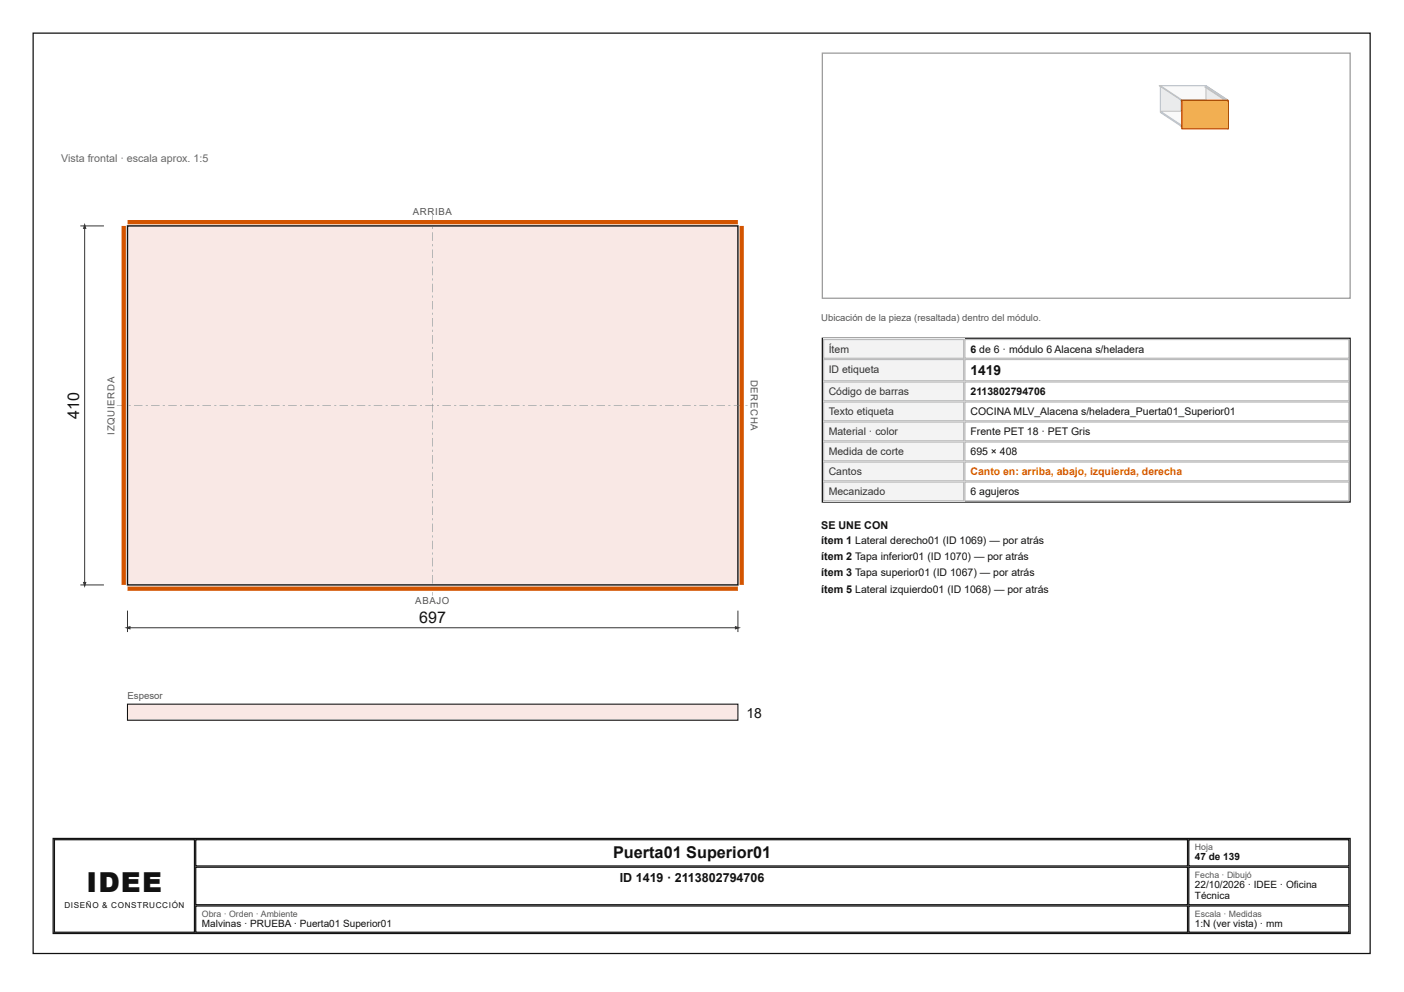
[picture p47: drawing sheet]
<svg xmlns="http://www.w3.org/2000/svg" width="297mm" height="210mm" viewBox="0 0 297 210" stroke-linecap="round" stroke-linejoin="round" font-family="sans-serif">
<defs><g id="words">
<text font-size="5.8" fill="#111" x="18.3" y="188.6">IDEE</text>
<g font-size="3.4" fill="#111">
<text x="16.8" y="88.6" transform="rotate(-90 16.8 88.6)">410</text>
<text x="88.7" y="131.9">697</text>
<text x="129.7" y="181.5">Puerta01 Superior01</text>
</g>
<g font-size="2.9" fill="#111">
<text x="205.3" y="79.4">1419</text>
<text x="157.9" y="151.8">18</text>
</g>
<text font-size="2.6" fill="#111" x="131.1" y="186.5">ID 1419 · 2113802794706</text>
<text font-size="2.3" fill="#666" x="12.9" y="34.4">Vista frontal · escala aprox. 1:5</text>
<g font-size="2.3" fill="#111">
<text x="173.7" y="111.9">SE UNE CON</text>
<text x="173.7" y="115.1">ítem 1 Lateral derecho01 (ID 1069) — por atrás</text>
<text x="173.7" y="118.5">ítem 2 Tapa inferior01 (ID 1070) — por atrás</text>
<text x="173.7" y="122">ítem 3 Tapa superior01 (ID 1067) — por atrás</text>
<text x="173.7" y="125.4">ítem 5 Lateral izquierdo01 (ID 1068) — por atrás</text>
</g>
<g font-size="2.2" fill="#333">
<text x="175.3" y="74.6">Ítem</text>
<text x="175.3" y="78.8">ID etiqueta</text>
<text x="175.3" y="83.6">Código de barras</text>
<text x="175.3" y="87.8">Texto etiqueta</text>
<text x="175.3" y="92.1">Material · color</text>
<text x="175.3" y="96.3">Medida de corte</text>
<text x="175.3" y="100.5">Cantos</text>
<text x="175.3" y="104.8">Mecanizado</text>
</g>
<g font-size="2.2" fill="#111">
<text x="205.3" y="74.6">6 de 6 · módulo 6 Alacena s/heladera</text>
<text x="205.3" y="83.6">2113802794706</text>
<text x="205.3" y="87.8">COCINA MLV_Alacena s/heladera_Puerta01_Superior01</text>
<text x="205.3" y="92.1">Frente PET 18 · PET Gris</text>
<text x="205.3" y="96.3">695 × 408</text>
<text x="205.3" y="104.8">6 agujeros</text>
</g>
<text font-size="2.2" fill="#d35400" x="205.3" y="100.5">Canto en: arriba, abajo, izquierda, derecha</text>
<g font-size="2.1" fill="#111">
<text x="252.8" y="182">47 de 139</text>
<text x="252.8" y="187.9">22/10/2026 · IDEE · Oficina</text>
<text x="252.8" y="190.2">Técnica</text>
<text x="42.7" y="196.1">Malvinas · PRUEBA · Puerta01 Superior01</text>
<text x="252.8" y="196.1">1:N (ver vista) · mm</text>
</g>
<g font-size="2" fill="#555">
<text x="87.3" y="45.5">ARRIBA</text>
<text x="173.7" y="68">Ubicación de la pieza (resaltada) dentro del módulo.</text>
<text x="158.8" y="80.3" transform="rotate(90 158.8 80.3)">DERECHA</text>
<text x="24.3" y="91.9" transform="rotate(-90 24.3 91.9)">IZQUIERDA</text>
<text x="87.9" y="127.8">ABAJO</text>
<text x="27" y="147.9">Espesor</text>
</g>
<g font-size="1.9" fill="#555">
<text x="252.8" y="179.9">Hoja</text>
<text x="252.8" y="185.7">Fecha · Dibujó</text>
<text x="42.7" y="193.9">Obra · Orden · Ambiente</text>
<text x="252.8" y="193.9">Escala · Medidas</text>
</g>
<text font-size="1.7" fill="#111" x="13.6" y="192.1">DISEÑO &amp; CONSTRUCCIÓN</text>
</g></defs>
<path d="M7 7h282.9v194.7h-282.9z" fill="none" stroke="#111" stroke-width=".26"/>
<path d="M27 47.8h129.1v76h-129.1z" fill="#f9e8e5"/>
<path d="M27 47.8h129.1v76h-129.1z" fill="none" stroke="#111" stroke-width=".29"/>
<g fill="#888">
<path d="M91.5 45.5h.1v1.8h-.1zM91.5 48h.1v.5h-.1zM91.5 49.2h.1v1.8h-.1zM91.5 51.7h.1v.4h-.1zM91.5 52.8h.1v1.8h-.1zM91.5 55.3h.1v.4h-.1zM91.5 56.4h.1v1.8h-.1zM91.5 58.9h.1v.5h-.1zM91.5 60h.1v1.8h-.1zM91.5 62.5h.1v.5h-.1zM91.5 63.7h.1v1.8h-.1zM91.5 66.1h.1v.5h-.1zM91.5 67.3h.1v1.8h-.1zM91.5 69.8h.1v.4h-.1zM91.5 70.9h.1v1.8h-.1zM91.5 73.4h.1v.5h-.1zM91.5 74.5h.1v1.8h-.1zM91.5 77h.1v.5h-.1zM91.5 78.2h.1v1.8h-.1zM91.5 80.6h.1v.5h-.1zM91.5 81.8h.1v1.8h-.1zM91.5 84.3h.1v.4h-.1zM91.5 85.4h.1v1.8h-.1zM91.5 87.9h.1v.5h-.1zM91.5 89h.1v1.8h-.1zM91.5 91.5h.1v.5h-.1zM91.5 92.7h.1v1.8h-.1zM91.5 95.1h.1v.5h-.1zM91.5 96.3h.1v1.8h-.1zM91.5 98.8h.1v.4h-.1zM91.5 99.9h.1v1.8h-.1zM91.5 102.4h.1v.5h-.1zM91.5 103.5h.1v1.8h-.1zM91.5 106h.1v.5h-.1zM91.5 107.2h.1v1.8h-.1zM91.5 109.6h.1v.5h-.1zM91.5 110.8h.1v1.8h-.1zM91.5 113.3h.1v.4h-.1zM91.5 114.4h.1v1.8h-.1zM91.5 116.9h.1v.5h-.1zM91.5 118h.1v1.8h-.1zM91.5 120.5h.1v.5h-.1zM91.5 121.7h.1v1.8h-.1zM91.5 124.1h.1v.5h-.1zM91.5 125.3h.1v.7h-.1z"/>
<path d="M24.7 85.7h1.8v.1h-1.8zM27.2 85.7h.5v.1h-.5zM28.3 85.7h1.8v.1h-1.8zM30.8 85.7h.5v.1h-.5zM32 85.7h1.8v.1h-1.8zM34.4 85.7h.5v.1h-.5zM35.6 85.7h1.8v.1h-1.8zM38.1 85.7h.4v.1h-.4zM39.2 85.7h1.8v.1h-1.8zM41.7 85.7h.4v.1h-.4zM42.8 85.7h1.8v.1h-1.8zM45.3 85.7h.5v.1h-.5zM46.5 85.7h1.8v.1h-1.8zM48.9 85.7h.5v.1h-.5zM50.1 85.7h1.8v.1h-1.8zM52.6 85.7h.4v.1h-.4zM53.7 85.7h1.8v.1h-1.8zM56.2 85.7h.4v.1h-.4zM57.3 85.7h1.8v.1h-1.8zM59.8 85.7h.5v.1h-.5zM61 85.7h1.8v.1h-1.8zM63.4 85.7h.5v.1h-.5zM64.6 85.7h1.8v.1h-1.8zM67.1 85.7h.4v.1h-.4zM68.2 85.7h1.8v.1h-1.8zM70.7 85.7h.4v.1h-.4zM71.8 85.7h1.8v.1h-1.8zM74.3 85.7h.5v.1h-.5zM75.5 85.7h1.8v.1h-1.8zM77.9 85.7h.5v.1h-.5zM79.1 85.7h1.8v.1h-1.8zM81.6 85.7h.4v.1h-.4zM82.7 85.7h1.8v.1h-1.8zM85.2 85.7h.4v.1h-.4zM86.3 85.7h1.8v.1h-1.8zM88.8 85.7h.5v.1h-.5zM90 85.7h1.8v.1h-1.8zM92.4 85.7h.5v.1h-.5zM93.6 85.7h1.8v.1h-1.8zM96.1 85.7h.4v.1h-.4zM97.2 85.7h1.8v.1h-1.8zM99.7 85.7h.4v.1h-.4zM100.8 85.7h1.8v.1h-1.8zM103.3 85.7h.5v.1h-.5zM104.5 85.7h1.8v.1h-1.8zM106.9 85.7h.5v.1h-.5zM108.1 85.7h1.8v.1h-1.8zM110.6 85.7h.4v.1h-.4zM111.7 85.7h1.8v.1h-1.8zM114.2 85.7h.4v.1h-.4zM115.3 85.7h1.8v.1h-1.8zM117.8 85.7h.5v.1h-.5zM119 85.7h1.8v.1h-1.8zM121.4 85.7h.5v.1h-.5zM122.6 85.7h1.8v.1h-1.8zM125.1 85.7h.4v.1h-.4zM126.2 85.7h1.8v.1h-1.8zM128.7 85.7h.4v.1h-.4zM129.8 85.7h1.8v.1h-1.8zM132.3 85.7h.5v.1h-.5zM133.4 85.7h1.9v.1h-1.9zM135.9 85.7h.5v.1h-.5zM137.1 85.7h1.8v.1h-1.8zM139.6 85.7h.4v.1h-.4zM140.7 85.7h1.8v.1h-1.8zM143.2 85.7h.4v.1h-.4zM144.3 85.7h1.8v.1h-1.8zM146.8 85.7h.5v.1h-.5zM147.9 85.7h1.9v.1h-1.9zM150.4 85.7h.5v.1h-.5zM151.6 85.7h1.8v.1h-1.8zM154.1 85.7h.4v.1h-.4zM155.2 85.7h1.8v.1h-1.8zM157.7 85.7h.4v.1h-.4z"/>
</g>
<path d="M26.2 47.8v76M27 47h129.1M156.9 47.8v76M27 124.6h129.1" fill="none" stroke="#d35400" stroke-width=".91" stroke-linecap="butt"/>
<path d="M27 129.2v4.5M27 132.8h129.1M156.1 129.2v4.5" fill="none" stroke="#333" stroke-width=".21"/>
<g fill="#333">
<path d="M26.3 132.8l1.3-.4v.8z"/>
<path d="M155.5 132.4l1.2 .4-1.2 .4z"/>
</g>
<path d="M17 47.8h5M17.9 47.8v76M17 123.8h5" fill="none" stroke="#333" stroke-width=".21"/>
<g fill="#333">
<path d="M17.9 47.2l.4 1.2h-.8z"/>
<path d="M17.5 123.1h.8l-.4 1.3z"/>
</g>
<path d="M27 149h129.1v3.4h-129.1z" fill="#f9e8e5"/>
<path d="M27 149h129.1v3.4h-129.1z" fill="none" stroke="#111" stroke-width=".23"/>
<path d="M174 11.2h111.6v51.9h-111.6z" fill="none" stroke="#999" stroke-width=".26"/>
<path d="M255 18.5v5.2" fill="none" stroke="#e9ebee" stroke-width=".21"/>
<path d="M245.6 18.5h9.4zM255 18.5v5.2z" fill="none" stroke="#b8bec7" stroke-width=".21"/>
<path d="M245.6 18.5h9.4" fill="none" stroke="#f7f8f9" stroke-width=".21"/>
<path d="M245.6 18.5h9.4v5.2h-9.4z" fill="#f2f3f5"/>
<path d="M245.6 18.5h9.4v5.2h-9.4z" fill="none" stroke="#b8bec7" stroke-width=".21"/>
<path d="M245.5 18.1l4.6 3.1v5.6l-4.6-3z" fill="#e9ebee"/>
<path d="M245.5 18.1l4.6 3.1v5.6l-4.6-3z" fill="none" stroke="#b8bec7" stroke-width=".21"/>
<path d="M245.2 18.1h.3l4.6 3.1h-.3z" fill="#f7f8f9"/>
<path d="M245.2 18.1h.3l4.6 3.1h-.3zM249.8 21.2h.3v5.6h-.3z" fill="none" stroke="#b8bec7" stroke-width=".21"/>
<path d="M250 21.2v5.6" fill="none" stroke="#f2f3f5" stroke-width=".25"/>
<path d="M254.9 23.5l4.6 3.1v.2l-4.6-3z" fill="#e9ebee"/>
<path d="M254.9 23.5l4.6 3.1v.2l-4.6-3z" fill="none" stroke="#b8bec7" stroke-width=".21"/>
<path d="M245.5 23.5h9.4l4.6 3.1h-9.4z" fill="#f7f8f9"/>
<path d="M245.5 23.5h9.4l4.6 3.1h-9.4zM250.1 26.6h9.4v.2h-9.4z" fill="none" stroke="#b8bec7" stroke-width=".21"/>
<path d="M250.1 26.7h9.4" fill="none" stroke="#f2f3f5" stroke-width=".26"/>
<path d="M255.1 18.1l4.6 3.1v.2l-4.6-3z" fill="#e9ebee"/>
<path d="M255.1 18.1l4.6 3.1v.2l-4.6-3z" fill="none" stroke="#b8bec7" stroke-width=".21"/>
<path d="M245.5 18.1h9.6l4.6 3.1h-9.6z" fill="#f7f8f9"/>
<path d="M245.5 18.1h9.6l4.6 3.1h-9.6zM250.1 21.2h9.6v.2h-9.6z" fill="none" stroke="#b8bec7" stroke-width=".21"/>
<path d="M250.1 21.3h9.6" fill="none" stroke="#f2f3f5" stroke-width=".26"/>
<path d="M255.1 18.4l4.6 3v5.4l-4.6-3z" fill="#e9ebee"/>
<path d="M255.1 18.4l4.6 3v5.4l-4.6-3z" fill="none" stroke="#b8bec7" stroke-width=".21"/>
<path d="M254.9 18.4h.2l4.6 3h-.2z" fill="#f7f8f9"/>
<path d="M254.9 18.4h.2l4.6 3h-.2zM259.5 21.4h.2v5.4h-.2z" fill="none" stroke="#b8bec7" stroke-width=".21"/>
<path d="M259.6 21.4v5.4" fill="none" stroke="#f2f3f5" stroke-width=".25"/>
<path d="M259.8 21.2v6.1" fill="none" stroke="#e59866" stroke-width=".21"/>
<path d="M249.8 21.2l10 .1zM259.7 21.2l.1 .1v6l-.1-.1z" fill="none" stroke="#a04000" stroke-width=".21"/>
<path d="M249.8 21.2h10" fill="none" stroke="#f8c471" stroke-width=".21"/>
<path d="M250 21.3h9.8v6h-9.8z" fill="#f5b041"/>
<path d="M250 21.3h9.8v6h-9.8z" fill="none" stroke="#a04000" stroke-width=".21"/>
<path d="M174 71.6h111.6v34.6h-111.6z" fill="none" stroke="#111" stroke-width=".26"/>
<path d="M174.1 71.7h29.9v4.2h-29.9z" fill="#f3f3f3"/>
<path d="M174.2 71.8h29.7v4h-29.7zM204.1 71.8h81.3v4h-81.3z" fill="none" stroke="#bbb" stroke-width=".26"/>
<path d="M174.1 75.9h29.9v4.8h-29.9z" fill="#f3f3f3"/>
<path d="M174.2 76.1h29.7v4.5h-29.7zM204.1 76.1h81.3v4.5h-81.3z" fill="none" stroke="#bbb" stroke-width=".26"/>
<path d="M174.1 80.7h29.9v4.2h-29.9z" fill="#f3f3f3"/>
<path d="M174.2 80.8h29.7v4h-29.7zM204.1 80.8h81.3v4h-81.3z" fill="none" stroke="#bbb" stroke-width=".26"/>
<path d="M174.1 84.9h29.9v4.3h-29.9z" fill="#f3f3f3"/>
<path d="M174.2 85.1h29.7v3.9h-29.7zM204.1 85.1h81.3v3.9h-81.3z" fill="none" stroke="#bbb" stroke-width=".26"/>
<path d="M174.1 89.2h29.9v4.2h-29.9z" fill="#f3f3f3"/>
<path d="M174.2 89.3h29.7v4h-29.7zM204.1 89.3h81.3v4h-81.3z" fill="none" stroke="#bbb" stroke-width=".26"/>
<path d="M174.1 93.4h29.9v4.2h-29.9z" fill="#f3f3f3"/>
<path d="M174.2 93.5h29.7v4h-29.7zM204.1 93.5h81.3v4h-81.3z" fill="none" stroke="#bbb" stroke-width=".26"/>
<path d="M174.1 97.6h29.9v4.3h-29.9z" fill="#f3f3f3"/>
<path d="M174.2 97.8h29.7v3.9h-29.7zM204.1 97.8h81.3v3.9h-81.3z" fill="none" stroke="#bbb" stroke-width=".26"/>
<path d="M174.1 101.9h29.9v4.2h-29.9z" fill="#f3f3f3"/>
<path d="M174.2 102h29.7v4h-29.7zM204.1 102h81.3v4h-81.3z" fill="none" stroke="#bbb" stroke-width=".26"/>
<path d="M11.2 177.4h274.4v20.1h-274.4zM11.5 177.7h29.6v19.5h-29.6zM41.4 177.7h209.8v5.5h-209.8zM251.5 177.7h33.9v5.5h-33.9zM41.4 183.5h209.8v7.9h-209.8zM41.4 191.7h209.8v5.5h-209.8zM251.5 183.5h33.9v7.9h-33.9zM251.5 191.7h33.9v5.5h-33.9z" fill="none" stroke="#111" stroke-width=".26"/>
<use href="#words"/>
</svg>
